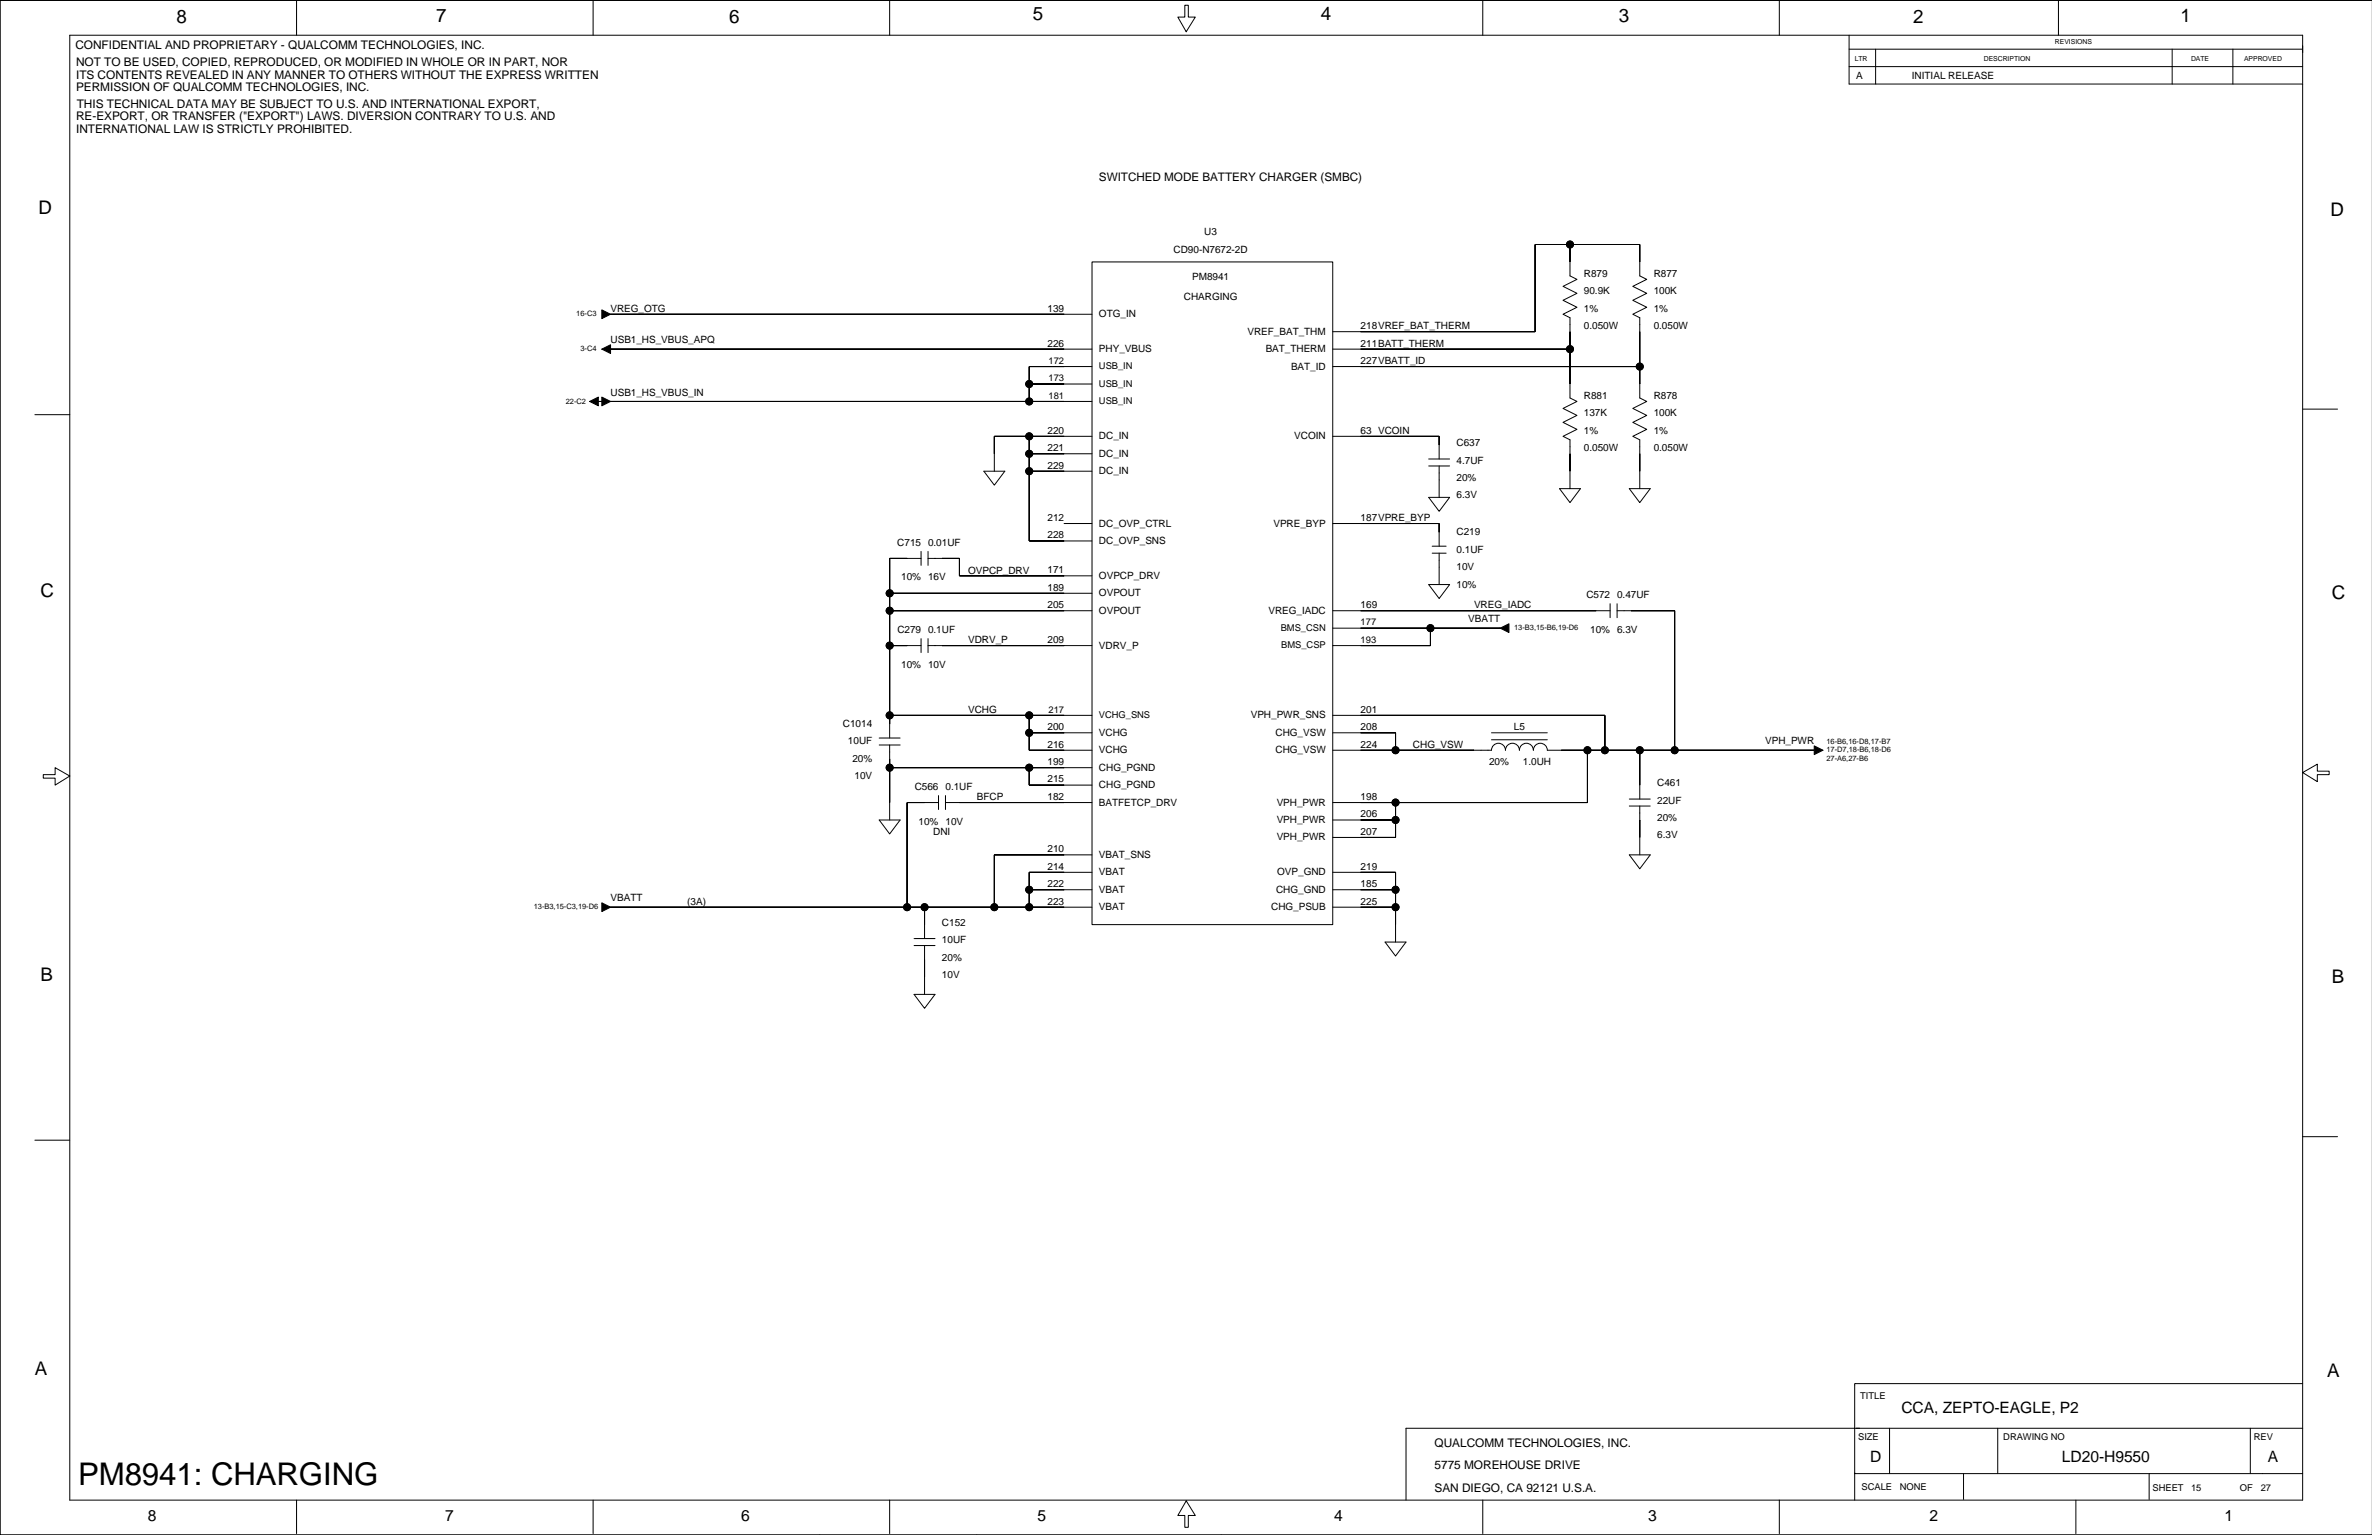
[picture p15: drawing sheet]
<svg xmlns="http://www.w3.org/2000/svg" width="863mm" height="559mm" viewBox="0 0 863 559" stroke-linecap="round" stroke-linejoin="round" font-family="sans-serif">
<defs><g id="words">
<text font-size="11.4" x="28.4" y="540.5">PM8941: CHARGING</text>
<g font-size="6.8">
<text x="64.2" y="8.2">8</text>
<text x="158.7" y="8">7</text>
<text x="265.4" y="8.2">6</text>
<text x="375.8" y="7.5">5</text>
<text x="480.7" y="7.5">4</text>
<text x="589.1" y="8">3</text>
<text x="696.3" y="8.2">2</text>
<text x="793.6" y="8">1</text>
<text x="14" y="77.8">D</text>
<text x="848.2" y="78.6">D</text>
<text x="14.7" y="217.5">C</text>
<text x="848.7" y="218.2">C</text>
<text x="14.7" y="357.1">B</text>
<text x="848.7" y="357.9">B</text>
<text x="12.7" y="500.6">A</text>
<text x="846.9" y="501.4">A</text>
</g>
<g font-size="5.7">
<text x="692" y="514.3">CCA, ZEPTO-EAGLE, P2</text>
<text x="680.6" y="532.1">D</text>
<text x="750.4" y="532.1">LD20-H9550</text>
<text x="825.3" y="532.1">A</text>
<text x="53.8" y="553.7">8</text>
<text x="162" y="553.7">7</text>
<text x="269.7" y="553.7">6</text>
<text x="377.6" y="553.7">5</text>
<text x="485.5" y="553.7">4</text>
<text x="599.8" y="553.7">3</text>
<text x="702.1" y="553.7">2</text>
<text x="809.6" y="553.7">1</text>
</g>
<g font-size="4.3">
<text x="27.4" y="18">CONFIDENTIAL AND PROPRIETARY - QUALCOMM TECHNOLOGIES, INC.</text>
<text x="27.7" y="28.6">ITS CONTENTS REVEALED IN ANY MANNER TO OTHERS WITHOUT THE EXPRESS WRITTEN</text>
<text x="27.7" y="24.1">NOT TO BE USED, COPIED, REPRODUCED, OR MODIFIED IN WHOLE OR IN PART, NOR</text>
<text x="27.7" y="33.2">PERMISSION OF QUALCOMM TECHNOLOGIES, INC.</text>
<text x="27.9" y="39.3">THIS TECHNICAL DATA MAY BE SUBJECT TO U.S. AND INTERNATIONAL EXPORT,</text>
<text x="27.7" y="43.9">RE-EXPORT, OR TRANSFER (&quot;EXPORT&quot;) LAWS. DIVERSION CONTRARY TO U.S. AND</text>
<text x="27.7" y="48.4">INTERNATIONAL LAW IS STRICTLY PROHIBITED.</text>
<text x="400" y="65.8">SWITCHED MODE BATTERY CHARGER (SMBC)</text>
<text x="522.1" y="526.9">QUALCOMM TECHNOLOGIES, INC.</text>
<text x="522.1" y="534.7">5775 MOREHOUSE DRIVE</text>
<text x="522.1" y="543.1">SAN DIEGO, CA 92121 U.S.A.</text>
</g>
<g font-size="3.6">
<text x="675.5" y="28.8">A</text>
<text x="695.8" y="28.8">INITIAL RELEASE</text>
<text x="438.3" y="85.6">U3</text>
<text x="427.1" y="91.9">CD90-N7672-2D</text>
<text x="576.4" y="100.8">R879</text>
<text x="601.8" y="100.8">R877</text>
<text x="433.9" y="102.1">PM8941</text>
<text x="576.4" y="107.2">90.9K</text>
<text x="601.8" y="107.2">100K</text>
<text x="222.2" y="113.6">VREG_OTG</text>
<text x="381.2" y="113.4">139</text>
<text x="430.8" y="109.1">CHARGING</text>
<text x="576.4" y="113.5">1%</text>
<text x="601.8" y="113.5">1%</text>
<text x="400" y="115.5">OTG_IN</text>
<text x="495.2" y="119.8">218VREF_BAT_THERM</text>
<text x="576.4" y="119.9">0.050W</text>
<text x="601.8" y="119.9">0.050W</text>
<text x="222.2" y="125">USB1_HS_VBUS_APQ</text>
<text x="454" y="121.8">VREF_BAT_THM</text>
<text x="381.2" y="126.1">226</text>
<text x="400" y="128.2">PHY_VBUS</text>
<text x="460.6" y="128.2">BAT_THERM</text>
<text x="495.2" y="126.1">211BATT_THERM</text>
<text x="469.9" y="134.5">BAT_ID</text>
<text x="495.2" y="132.5">227VBATT_ID</text>
<text x="222.2" y="144.1">USB1_HS_VBUS_IN</text>
<text x="576.4" y="145.3">R881</text>
<text x="601.8" y="145.3">R878</text>
<text x="576.4" y="151.6">137K</text>
<text x="601.8" y="151.6">100K</text>
<text x="381.2" y="157.9">220</text>
<text x="400" y="159.9">DC_IN</text>
<text x="471" y="159.9">VCOIN</text>
<text x="495.2" y="157.9">63 VCOIN</text>
<text x="576.4" y="158">1%</text>
<text x="601.8" y="158">1%</text>
<text x="381.2" y="164.2">221</text>
<text x="400" y="166.3">DC_IN</text>
<text x="530.1" y="162.4">C637</text>
<text x="576.4" y="164.3">0.050W</text>
<text x="601.8" y="164.3">0.050W</text>
<text x="381.2" y="170.6">229</text>
<text x="400" y="172.6">DC_IN</text>
<text x="530.1" y="168.7">4.7UF</text>
<text x="530.1" y="175.1">20%</text>
<text x="530.1" y="181.4">6.3V</text>
<text x="381.2" y="189.6">212</text>
<text x="400" y="191.7">DC_OVP_CTRL</text>
<text x="463.4" y="191.7">VPRE_BYP</text>
<text x="495.2" y="189.6">187VPRE_BYP</text>
<text x="381.2" y="196">228</text>
<text x="530.1" y="194.8">C219</text>
<text x="326.6" y="198.6">C715</text>
<text x="337.7" y="198.6">0.01UF</text>
<text x="400" y="198">DC_OVP_SNS</text>
<text x="530.1" y="201.2">0.1UF</text>
<text x="352.3" y="208.8">OVPCP_DRV</text>
<text x="381.2" y="208.7">171</text>
<text x="530.1" y="207.5">10V</text>
<text x="328" y="211.3">10% 16V</text>
<text x="381.2" y="215">189</text>
<text x="400" y="210.7">OVPCP_DRV</text>
<text x="530.1" y="213.9">10%</text>
<text x="381.2" y="221.4">205</text>
<text x="400" y="217.1">OVPOUT</text>
<text x="495.2" y="221.4">169</text>
<text x="536.5" y="221.5">VREG_IADC</text>
<text x="577.3" y="217.6">C572</text>
<text x="588.5" y="217.6">0.47UF</text>
<text x="400" y="223.4">OVPOUT</text>
<text x="461.6" y="223.4">VREG_IADC</text>
<text x="534.4" y="226.6">VBATT</text>
<text x="326.6" y="230.3">C279</text>
<text x="337.7" y="230.3">0.1UF</text>
<text x="578.7" y="230.3">10% 6.3V</text>
<text x="352.3" y="234.2">VDRV_P</text>
<text x="381.2" y="234.1">209</text>
<text x="400" y="236.1">VDRV_P</text>
<text x="328" y="243">10% 10V</text>
<text x="352.3" y="259.6">VCHG</text>
<text x="455.2" y="261.5">VPH_PWR_SNS</text>
<text x="495.2" y="259.5">201</text>
<text x="306.8" y="264.7">C1014</text>
<text x="381.2" y="265.8">200</text>
<text x="400" y="267.9">VCHG</text>
<text x="464.2" y="267.9">CHG_VSW</text>
<text x="495.2" y="265.8">208</text>
<text x="551" y="265.9">L5</text>
<text x="308.6" y="271">10UF</text>
<text x="381.2" y="272.2">216</text>
<text x="400" y="274.2">VCHG</text>
<text x="464.2" y="274.2">CHG_VSW</text>
<text x="495.2" y="272.2">224</text>
<text x="514.2" y="272.3">CHG_VSW</text>
<text x="642.4" y="271">VPH_PWR</text>
<text x="310.2" y="277.4">20%</text>
<text x="381.2" y="278.5">199</text>
<text x="400" y="280.5">CHG_PGND</text>
<text x="541.9" y="278.6">20%</text>
<text x="554.2" y="278.6">1.0UH</text>
<text x="311" y="283.7">10V</text>
<text x="332.9" y="287.5">C566</text>
<text x="344.1" y="287.5">0.1UF</text>
<text x="381.2" y="284.9">215</text>
<text x="400" y="286.9">CHG_PGND</text>
<text x="603.1" y="286.2">C461</text>
<text x="355.5" y="291.3">BFCP</text>
<text x="381.2" y="291.2">182</text>
<text x="400" y="293.2">BATFETCP_DRV</text>
<text x="464.6" y="293.2">VPH_PWR</text>
<text x="495.2" y="291.2">198</text>
<text x="603.1" y="292.5">22UF</text>
<text x="464.6" y="299.6">VPH_PWR</text>
<text x="495.2" y="297.6">206</text>
<text x="603.1" y="298.9">20%</text>
<text x="334.3" y="300.2">10% 10V</text>
<text x="339.6" y="304">DNI</text>
<text x="464.6" y="305.9">VPH_PWR</text>
<text x="495.2" y="303.9">207</text>
<text x="603.1" y="305.2">6.3V</text>
<text x="381.2" y="310.2">210</text>
<text x="381.2" y="316.6">214</text>
<text x="400" y="312.3">VBAT_SNS</text>
<text x="495.2" y="316.6">219</text>
<text x="381.2" y="322.9">222</text>
<text x="400" y="318.6">VBAT</text>
<text x="464.8" y="318.6">OVP_GND</text>
<text x="495.2" y="322.9">185</text>
<text x="222.2" y="328.2">VBATT</text>
<text x="250.1" y="329.3">(3A)</text>
<text x="381.2" y="329.3">223</text>
<text x="400" y="325">VBAT</text>
<text x="464.4" y="325">CHG_GND</text>
<text x="495.2" y="329.3">225</text>
<text x="400" y="331.3">VBAT</text>
<text x="462.6" y="331.3">CHG_PSUB</text>
<text x="342.8" y="337">C152</text>
<text x="342.8" y="343.3">10UF</text>
<text x="342.8" y="349.7">20%</text>
<text x="342.8" y="356">10V</text>
</g>
<g font-size="3.4">
<text x="381.6" y="132.5">172</text>
<text x="400" y="134.4">USB_IN</text>
<text x="381.6" y="138.8">173</text>
<text x="400" y="140.8">USB_IN</text>
<text x="381.6" y="145.2">181</text>
<text x="400" y="147.1">USB_IN</text>
<text x="495.2" y="227.7">177</text>
<text x="466.1" y="229.7">BMS_CSN</text>
<text x="466.3" y="236">BMS_CSP</text>
<text x="495.2" y="234">193</text>
<text x="381.6" y="259.4">217</text>
<text x="400" y="261.4">VCHG_SNS</text>
<text x="677" y="509.3">TITLE</text>
<text x="676.2" y="524.3">SIZE</text>
<text x="729.1" y="524.3">DRAWING NO</text>
<text x="820.2" y="524.3">REV</text>
<text x="677.5" y="542.6">SCALE</text>
<text x="691.4" y="542.6">NONE</text>
<text x="783.4" y="542.8">SHEET</text>
<text x="797.4" y="542.8">15</text>
<text x="815.2" y="542.8">OF</text>
<text x="822.8" y="542.8">27</text>
</g>
<g font-size="2.7">
<text x="209.7" y="115.2">16-C3</text>
<text x="211.2" y="127.9">3-C4</text>
<text x="205.9" y="147">22-C2</text>
<text x="551.1" y="229.5">13-B3,15-B6,19-D6</text>
<text x="664.7" y="270.7">16-B6,16-D8,17-B7</text>
<text x="664.7" y="273.9">17-D7,18-B6,18-D6</text>
<text x="664.7" y="277.1">27-A6,27-B6</text>
<text x="194.2" y="331.1">13-B3,15-C3,19-D6</text>
</g>
<g font-size="2.5">
<text x="747.9" y="16.1">REVISIONS</text>
<text x="675" y="22.2">LTR</text>
<text x="722" y="22.2">DESCRIPTION</text>
<text x="797.4" y="22.2">DATE</text>
<text x="816.7" y="22.2">APPROVED</text>
</g>
</g></defs>
<g fill="none" stroke="#000" stroke-width=".36">
<path d="M0 .1h863.3h-863.3v558.7zM25.4 12.8h812.6v533.3h-812.6zM107.9 .1v12.7M215.9 .1v12.7M323.8 .1v12.7M431.2 1.9h1.3v4.3h2.5l-3.3 5.4-3-5.4h2.5zM539.6 .1v12.7M647.6 .1v12.7M672.9 12.8v17.8h165.1M672.9 17.9h165.1M682.6 17.9v12.7M749.1 .1v12.7"/>
<path d="M790.5 17.9v12.7M812.6 17.9v12.7M672.9 24.3h165.1M397.4 95.4h87.6v241.2h-87.6zM571.4 89v11.4l2.5 1.3-5.1 2.5 5.1 2.6-5.1 2.5 5.1 2.6-5.1 2.5 2.6 1.3v29.2l2.5 1.2-5.1 2.6 5.1 2.5-5.1 2.6 5.1 2.5-5.1 2.5 2.6 1.3v17.8M222.2 114.4h.1M222.2 114.4h175.2M222.2 127.1h.1M222.2 127.1h175.2M374.6 139.8h22.8M397.4 133.4h-22.8v12.7M485 120.7h73.7v-31.7h38.1v11.4l2.5 1.3-5.1 2.5 5.1 2.6-5.1 2.5 5.1 2.6-5.1 2.5 2.6 1.3v29.2l2.5 1.2-5.1 2.6 5.1 2.5-5.1 2.6 5.1 2.5-5.1 2.5 2.6 1.3v17.8"/>
<path d="M485 133.4h111.8M485 127.1h86.4M12.7 151h12.7M217.8 146.1h3.1M222.2 146.1h.1M222.2 146.1h175.2M374.6 158.8v38.1h22.8M397.4 158.8h-35.5v12.7M485 158.8h38.8v8.3M838 148.9h12.7M358.1 171.5h7.6l-3.8 5.1zM374.6 165.2h22.8"/>
<path d="M374.6 171.5h22.8M519.9 169.6h7.7M519.9 167.1h7.7M523.8 174.7h.1M523.8 169.6v11.5M567.6 177.9h7.6l-3.8 5.1zM593 177.9h7.6l-3.8 5.1zM387.3 190.6h10.1M485 190.6h38.8v8.2M519.9 181.1h7.7l-3.8 5zM521.2 198.8h5.1M323.8 216h73.6"/>
<path d="M335.2 203.3h-11.4v65.4M335.2 200.7v5.1M337.7 203.3h11.5v6.3h48.2M337.7 200.7v5.1M519.9 212.8h7.7l-3.8 5.1zM521.2 201.4h5.1M523.8 206.5h.1M523.8 201.4v11.4M586 219.8v5.1M588.5 219.8v5.1M323.8 222.3h73.6M323.8 235h11.4"/>
<path d="M335.2 232.5v5.1M337.7 235h59.7M337.7 232.5v5.1M485 222.3h101M485 228.7h61M520.6 228.7v6.3h-35.6M546 228.7h.1M588.5 222.3h21v50.8M320 271.2h7.6M320 268.7h7.6M323.8 271.2v27.3M323.8 260.4h73.6"/>
<path d="M323.8 279.5h73.6M374.6 260.4v12.7h22.8M374.6 266.8h22.8M374.6 279.5v6.3h22.8M485 273.1h57.8a2.54 2.54 0 0 1 2.5-2.5 2.54 2.54 0 0 1 2.6 2.5 2.54 2.54 0 0 1 2.5-2.5 2.54 2.54 0 0 1 2.6 2.5 2.54 2.54 0 0 1 2.5-2.5 2.54 2.54 0 0 1 2.5 2.5 2.54 2.54 0 0 1 2.6-2.5 2.54 2.54 0 0 1 2.5 2.5h97.1M485 266.8h22.9v6.3M485 260.4h99.1v12.7M542.8 266.8h20.3M542.8 269.3h20.3M577.7 273.1v19.1h-92.7M596.8 273.1v17.8M660.2 273.1h.1"/>
<path d="M15.7 282h4.4v-2.5l5.3 3-5.3 3.3v-2.5h-4.4zM320 298.5h7.6l-3.8 5.1zM341.6 292.2h-11.5v38.1M341.6 289.6v5.1M344.1 292.2h53.3M344.1 289.6v5.1M485 298.5h22.9M507.9 292.2v12.7h-22.9M593 293.4h7.6M593 290.9h7.6M596.8 293.4v17.8M838 281.2l5.3-3v2.5h4.4v1.3h-4.4v2.5z"/>
<path d="M397.4 311.2h-35.5v19.1M397.4 317.6h-22.8v12.7M485 317.6h22.9v25.3M593 311.2h7.6l-3.8 5.1zM222.2 330.3h.1M222.2 330.3h175.2M336.5 330.3v11.4M374.6 323.9h22.8M485 323.9h22.9M485 330.3h22.9M332.7 344.2h7.6M332.7 341.7h7.6"/>
<path d="M336.5 344.2v17.8M504.1 342.9h7.6l-3.8 5.1zM332.7 362h7.6l-3.8 5.1zM12.7 415.1h12.7M838 413.8h12.7M687.7 519.9v16.6M727 519.9v16.6M819 519.9v16.6M838 503.7h-163v42.4M838 519.9h-326.3v26.2M675 536.5h163M714.6 536.5v9.3"/>
<path d="M782.1 536.5v9.3M0 558.8h863.3M107.9 546.1v12.2M215.9 546.1v12.2M298.4 558.8h.1M323.8 546.1v12.2M355.5 558.8h.1M431.7 546.4l3.3 5.3h-2.5v4.3h-1.3v-4.3h-2.5zM444.4 558.8h.1M539.6 546.1v12.2M539.6 558.8h.1M647.6 546.1v12.2"/>
<path d="M755.5 546.1v12.2"/>
<circle cx="571.4" cy="89" r="1.27"/>
<circle cx="374.6" cy="139.8" r="1.27"/>
<circle cx="571.4" cy="127.1" r="1.27"/>
<circle cx="596.8" cy="133.4" r="1.27"/>
<circle cx="374.6" cy="146.1" r="1.27"/>
<circle cx="374.6" cy="158.8" r="1.27"/>
<circle cx="374.6" cy="171.5" r="1.27"/>
<circle cx="374.6" cy="165.2" r="1.27"/>
<circle cx="323.8" cy="216" r="1.27"/>
<circle cx="323.8" cy="235" r="1.27"/>
<circle cx="323.8" cy="222.3" r="1.27"/>
<circle cx="520.6" cy="228.7" r="1.27"/>
<circle cx="323.8" cy="279.5" r="1.27"/>
<circle cx="323.8" cy="260.4" r="1.27"/>
<circle cx="374.6" cy="266.8" r="1.27"/>
<circle cx="374.6" cy="279.5" r="1.27"/>
<circle cx="374.6" cy="260.4" r="1.27"/>
<circle cx="507.9" cy="273.1" r="1.27"/>
<circle cx="577.7" cy="273.1" r="1.27"/>
<circle cx="584.1" cy="273.1" r="1.27"/>
<circle cx="596.8" cy="273.1" r="1.27"/>
<circle cx="609.5" cy="273.1" r="1.27"/>
<circle cx="507.9" cy="298.5" r="1.27"/>
<circle cx="507.9" cy="292.2" r="1.27"/>
<circle cx="330.1" cy="330.3" r="1.27"/>
<circle cx="336.5" cy="330.3" r="1.27"/>
<circle cx="361.9" cy="330.3" r="1.27"/>
<circle cx="374.6" cy="330.3" r="1.27"/>
<circle cx="374.6" cy="323.9" r="1.27"/>
<circle cx="507.9" cy="330.3" r="1.27"/>
<circle cx="507.9" cy="323.9" r="1.27"/>
</g>
<g fill="#000" stroke="#000" stroke-width=".36">
<path d="M558.7 89v31.7z" fill-rule="evenodd"/>
<path d="M558.7 89h12.7z" fill-rule="evenodd"/>
<path d="M571.4 89v6.4z" fill-rule="evenodd"/>
<path d="M596.8 89v6.4z" fill-rule="evenodd"/>
<path d="M571.4 89h25.4z" fill-rule="evenodd"/>
<path d="M219 112.8l3.2 1.6-3.2 1.6z" fill-rule="evenodd"/>
<path d="M222.2 114.4h165.1z" fill-rule="evenodd"/>
<path d="M219 127.1l3.2-1.6v3.2z" fill-rule="evenodd"/>
<path d="M374.6 133.4v6.4z" fill-rule="evenodd"/>
<path d="M374.6 139.8v6.3z" fill-rule="evenodd"/>
<path d="M222.2 127.1h165.1z" fill-rule="evenodd"/>
<path d="M374.6 133.4h12.7z" fill-rule="evenodd"/>
<path d="M374.6 139.8h12.7z" fill-rule="evenodd"/>
<path d="M495.2 120.7h63.5z" fill-rule="evenodd"/>
<path d="M571.4 127.1v12.7z" fill-rule="evenodd"/>
<path d="M495.2 127.1h76.2z" fill-rule="evenodd"/>
<path d="M571.4 120.7v6.4z" fill-rule="evenodd"/>
<path d="M596.8 133.4v6.4z" fill-rule="evenodd"/>
<path d="M495.2 133.4h101.6z" fill-rule="evenodd"/>
<path d="M596.8 120.7v12.7z" fill-rule="evenodd"/>
<path d="M214.6 146.1l3.2-1.5v3.1z" fill-rule="evenodd"/>
<path d="M219 144.6l3.2 1.5-3.2 1.6z" fill-rule="evenodd"/>
<path d="M361.9 158.8v6.4z" fill-rule="evenodd"/>
<path d="M361.9 158.8h12.7z" fill-rule="evenodd"/>
<path d="M374.6 158.8v6.4z" fill-rule="evenodd"/>
<path d="M222.2 146.1h152.4z" fill-rule="evenodd"/>
<path d="M374.6 158.8h12.7z" fill-rule="evenodd"/>
<path d="M374.6 146.1h12.7z" fill-rule="evenodd"/>
<path d="M523.8 158.8v3.2z" fill-rule="evenodd"/>
<path d="M495.2 158.8h28.6z" fill-rule="evenodd"/>
<path d="M374.6 171.5v25.4z" fill-rule="evenodd"/>
<path d="M374.6 165.2v6.3z" fill-rule="evenodd"/>
<path d="M374.6 171.5h12.7z" fill-rule="evenodd"/>
<path d="M374.6 165.2h12.7z" fill-rule="evenodd"/>
<path d="M571.4 165.2v6.3z" fill-rule="evenodd"/>
<path d="M596.8 165.2v6.3z" fill-rule="evenodd"/>
<path d="M374.6 196.9h12.7z" fill-rule="evenodd"/>
<path d="M523.8 190.6v3.2z" fill-rule="evenodd"/>
<path d="M495.2 190.6h28.6z" fill-rule="evenodd"/>
<path d="M323.8 203.3v12.7z" fill-rule="evenodd"/>
<path d="M323.8 216v6.3z" fill-rule="evenodd"/>
<path d="M323.8 203.3h6.3z" fill-rule="evenodd"/>
<path d="M342.8 203.3h6.4z" fill-rule="evenodd"/>
<path d="M349.2 203.3v6.3z" fill-rule="evenodd"/>
<path d="M349.2 209.6h38.1z" fill-rule="evenodd"/>
<path d="M323.8 216h63.5z" fill-rule="evenodd"/>
<path d="M323.8 235v25.4z" fill-rule="evenodd"/>
<path d="M323.8 222.3v12.7z" fill-rule="evenodd"/>
<path d="M323.8 235h6.3z" fill-rule="evenodd"/>
<path d="M342.8 235h44.5z" fill-rule="evenodd"/>
<path d="M323.8 222.3h63.5z" fill-rule="evenodd"/>
<path d="M495.2 235h25.4z" fill-rule="evenodd"/>
<path d="M520.6 228.7v6.3z" fill-rule="evenodd"/>
<path d="M495.2 228.7h25.4z" fill-rule="evenodd"/>
<path d="M520.6 228.7h25.4z" fill-rule="evenodd"/>
<path d="M546 228.7l3.2-1.6v3.2z" fill-rule="evenodd"/>
<path d="M495.2 222.3h85.7z" fill-rule="evenodd"/>
<path d="M593.6 222.3h15.9z" fill-rule="evenodd"/>
<path d="M609.5 222.3v50.8z" fill-rule="evenodd"/>
<path d="M323.8 279.5v12.7z" fill-rule="evenodd"/>
<path d="M323.8 276.3v3.2z" fill-rule="evenodd"/>
<path d="M323.8 260.4v3.2z" fill-rule="evenodd"/>
<path d="M374.6 279.5v6.3z" fill-rule="evenodd"/>
<path d="M323.8 279.5h50.8z" fill-rule="evenodd"/>
<path d="M374.6 266.8v6.3z" fill-rule="evenodd"/>
<path d="M374.6 260.4v6.4z" fill-rule="evenodd"/>
<path d="M323.8 260.4h50.8z" fill-rule="evenodd"/>
<path d="M374.6 279.5h12.7z" fill-rule="evenodd"/>
<path d="M374.6 260.4h12.7z" fill-rule="evenodd"/>
<path d="M374.6 273.1h12.7z" fill-rule="evenodd"/>
<path d="M374.6 266.8h12.7z" fill-rule="evenodd"/>
<path d="M495.2 273.1h12.7z" fill-rule="evenodd"/>
<path d="M495.2 266.8h12.7z" fill-rule="evenodd"/>
<path d="M507.9 266.8v6.3z" fill-rule="evenodd"/>
<path d="M507.9 273.1h28.6z" fill-rule="evenodd"/>
<path d="M568.2 273.1h9.5z" fill-rule="evenodd"/>
<path d="M577.7 273.1v19.1z" fill-rule="evenodd"/>
<path d="M577.7 273.1h6.4z" fill-rule="evenodd"/>
<path d="M495.2 260.4h88.9z" fill-rule="evenodd"/>
<path d="M584.1 260.4v12.7z" fill-rule="evenodd"/>
<path d="M596.8 273.1v12.7z" fill-rule="evenodd"/>
<path d="M584.1 273.1h12.7z" fill-rule="evenodd"/>
<path d="M596.8 273.1h12.7z" fill-rule="evenodd"/>
<path d="M609.5 273.1h50.7z" fill-rule="evenodd"/>
<path d="M660.2 271.5l3.2 1.6-3.2 1.6z" fill-rule="evenodd"/>
<path d="M330.1 292.2v38.1z" fill-rule="evenodd"/>
<path d="M330.1 292.2h6.4z" fill-rule="evenodd"/>
<path d="M374.6 285.8h12.7z" fill-rule="evenodd"/>
<path d="M349.2 292.2h38.1z" fill-rule="evenodd"/>
<path d="M495.2 298.5h12.7z" fill-rule="evenodd"/>
<path d="M507.9 298.5v6.4z" fill-rule="evenodd"/>
<path d="M507.9 292.2v6.3z" fill-rule="evenodd"/>
<path d="M495.2 292.2h12.7z" fill-rule="evenodd"/>
<path d="M507.9 292.2h69.8z" fill-rule="evenodd"/>
<path d="M596.8 298.5v6.4z" fill-rule="evenodd"/>
<path d="M361.9 311.2v19.1z" fill-rule="evenodd"/>
<path d="M374.6 317.6v6.3z" fill-rule="evenodd"/>
<path d="M361.9 311.2h25.4z" fill-rule="evenodd"/>
<path d="M374.6 317.6h12.7z" fill-rule="evenodd"/>
<path d="M495.2 317.6h12.7z" fill-rule="evenodd"/>
<path d="M507.9 317.6v6.3z" fill-rule="evenodd"/>
<path d="M495.2 304.9h12.7z" fill-rule="evenodd"/>
<path d="M219 328.7l3.2 1.6-3.2 1.5z" fill-rule="evenodd"/>
<path d="M222.2 330.3h107.9z" fill-rule="evenodd"/>
<path d="M330.1 330.3h6.4z" fill-rule="evenodd"/>
<path d="M336.5 330.3v6.3z" fill-rule="evenodd"/>
<path d="M336.5 330.3h25.4z" fill-rule="evenodd"/>
<path d="M374.6 323.9v6.4z" fill-rule="evenodd"/>
<path d="M361.9 330.3h12.7z" fill-rule="evenodd"/>
<path d="M374.6 323.9h12.7z" fill-rule="evenodd"/>
<path d="M374.6 330.3h12.7z" fill-rule="evenodd"/>
<path d="M495.2 330.3h12.7z" fill-rule="evenodd"/>
<path d="M495.2 323.9h12.7z" fill-rule="evenodd"/>
<path d="M507.9 330.3v6.3z" fill-rule="evenodd"/>
<path d="M507.9 323.9v6.4z" fill-rule="evenodd"/>
<path d="M336.5 349.3v6.3z" fill-rule="evenodd"/>
<circle cx="571.4" cy="89" r="1.27"/>
<circle cx="374.6" cy="139.8" r="1.27"/>
<circle cx="571.4" cy="127.1" r="1.27"/>
<circle cx="596.8" cy="133.4" r="1.27"/>
<circle cx="374.6" cy="146.1" r="1.27"/>
<circle cx="374.6" cy="158.8" r="1.27"/>
<circle cx="374.6" cy="171.5" r="1.27"/>
<circle cx="374.6" cy="165.2" r="1.27"/>
<circle cx="323.8" cy="216" r="1.27"/>
<circle cx="323.8" cy="235" r="1.27"/>
<circle cx="323.8" cy="222.3" r="1.27"/>
<circle cx="520.6" cy="228.7" r="1.27"/>
<circle cx="323.8" cy="279.5" r="1.27"/>
<circle cx="323.8" cy="260.4" r="1.27"/>
<circle cx="374.6" cy="266.8" r="1.27"/>
<circle cx="374.6" cy="279.5" r="1.27"/>
<circle cx="374.6" cy="260.4" r="1.27"/>
<circle cx="507.9" cy="273.1" r="1.27"/>
<circle cx="577.7" cy="273.1" r="1.27"/>
<circle cx="584.1" cy="273.1" r="1.27"/>
<circle cx="596.8" cy="273.1" r="1.27"/>
<circle cx="609.5" cy="273.1" r="1.27"/>
<circle cx="507.9" cy="298.5" r="1.27"/>
<circle cx="507.9" cy="292.2" r="1.27"/>
<circle cx="330.1" cy="330.3" r="1.27"/>
<circle cx="336.5" cy="330.3" r="1.27"/>
<circle cx="361.9" cy="330.3" r="1.27"/>
<circle cx="374.6" cy="330.3" r="1.27"/>
<circle cx="374.6" cy="323.9" r="1.27"/>
<circle cx="507.9" cy="330.3" r="1.27"/>
<circle cx="507.9" cy="323.9" r="1.27"/>
</g>
<use href="#words"/>
</svg>
